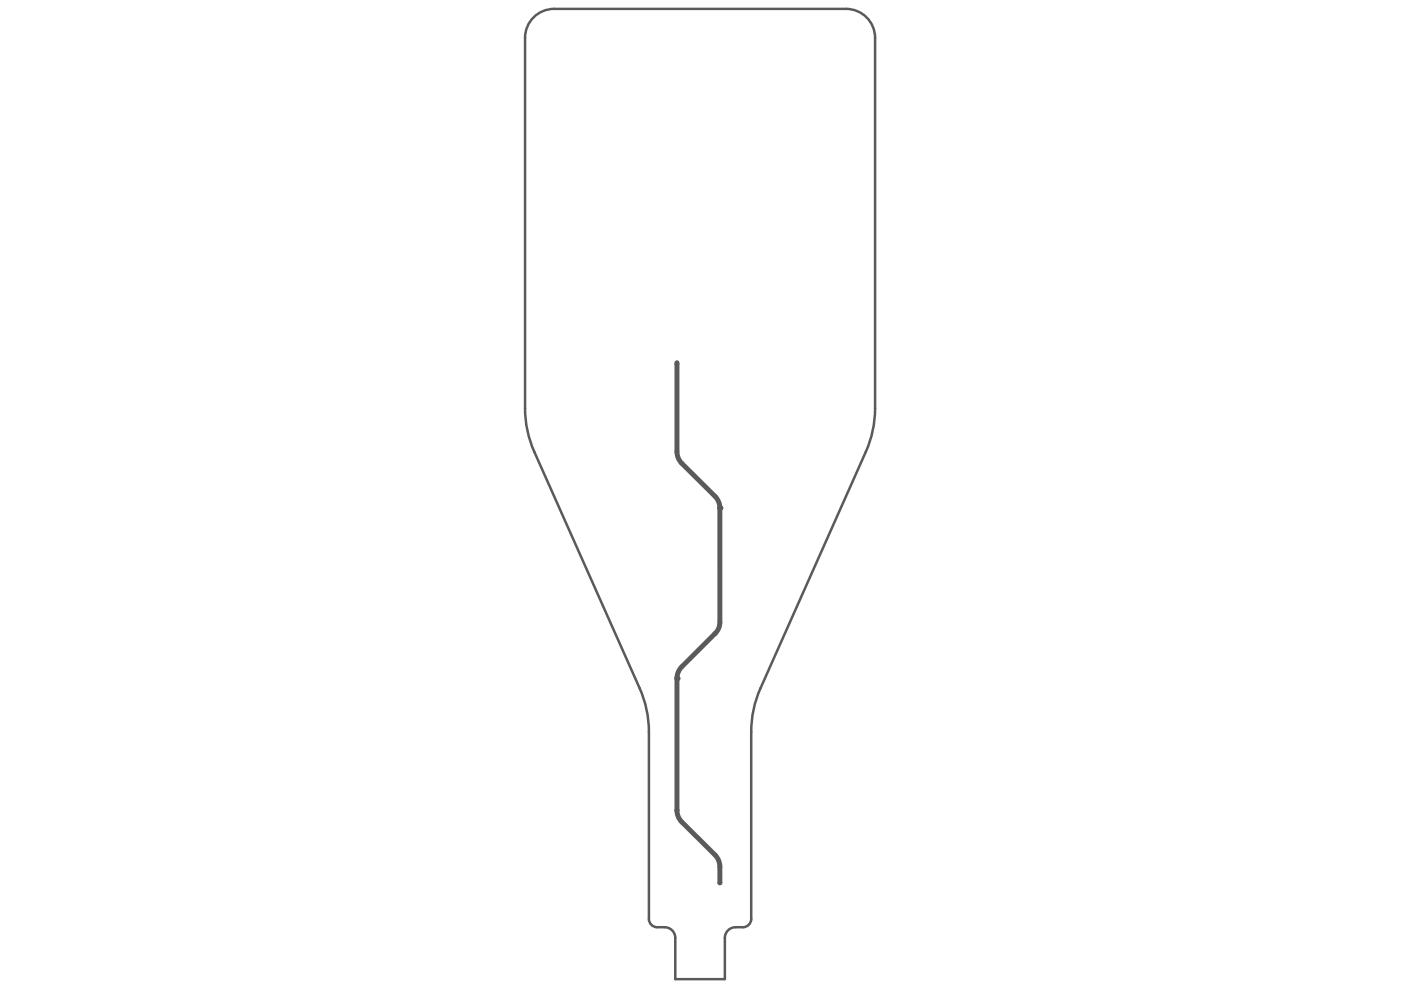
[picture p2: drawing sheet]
<svg xmlns="http://www.w3.org/2000/svg" width="297mm" height="210mm" viewBox="0 0 297 210" stroke-linecap="round" stroke-linejoin="round" font-family="sans-serif">
<path d="M113.1 3.7a6.1 6.1 0 0 1 4.4-1.8h61.9a6.1 6.1 0 0 1 6.1 6.1v78.6a22.7 22.7 0 0 1-1.9 9.2l-22.4 50.1a22.7 22.7 0 0 0-1.9 9.3v39.6a1.75 1.75 0 0 1-1.8 1.8 3.2 3.2 0 0 0-3.5 1.1l-.3 1.2v8.7h-10.5v-8.7a2.27 2.27 0 0 0-2.3-2.3 2.73 2.73 0 0 1-3.1-.9l-.2-.9v-39.6a22.7 22.7 0 0 0-2-9.3l-22.3-50.1a22.7 22.7 0 0 1-2-9.2v-78.6a6.1 6.1 0 0 1 1.8-4.3z" fill="none" stroke="#5a5a5a" stroke-width=".53"/>
<circle cx="143.5" cy="143.8" r=".52" fill="#5a5a5a"/>
<path d="M144.6 98.2l7 7M152.6 107.7h.1M151.7 134.3l-7.1 7.1M143.5 143.8v28M144.6 174.3l7 6.9M152.6 183.8v3.4" fill="none" stroke="#5a5a5a" stroke-width="1"/>
<g fill="#5a5a5a">
<circle cx="143.5" cy="143.8" r=".52"/>
<circle cx="152.6" cy="107.7" r=".52"/>
</g>
<path d="M143.5 77.2v18.6M152.6 107.7v24.3" fill="none" stroke="#5a5a5a" stroke-width="1"/>
<circle cx="152.6" cy="107.7" r=".52" fill="#5a5a5a"/>
<path d="M143.5 76.9v.3M143.5 95.8l.3 1.3 .8 1.1M151.6 105.2l.8 1.2 .2 1.3M152.6 132l-.1 1-.8 1.3M144.6 141.4l-.8 1.1-.3 1.3M143.5 171.8l.3 1.3 .8 1.2M151.6 181.2l.8 1.2 .2 1.4" fill="none" stroke="#5a5a5a" stroke-width="1"/>
</svg>
